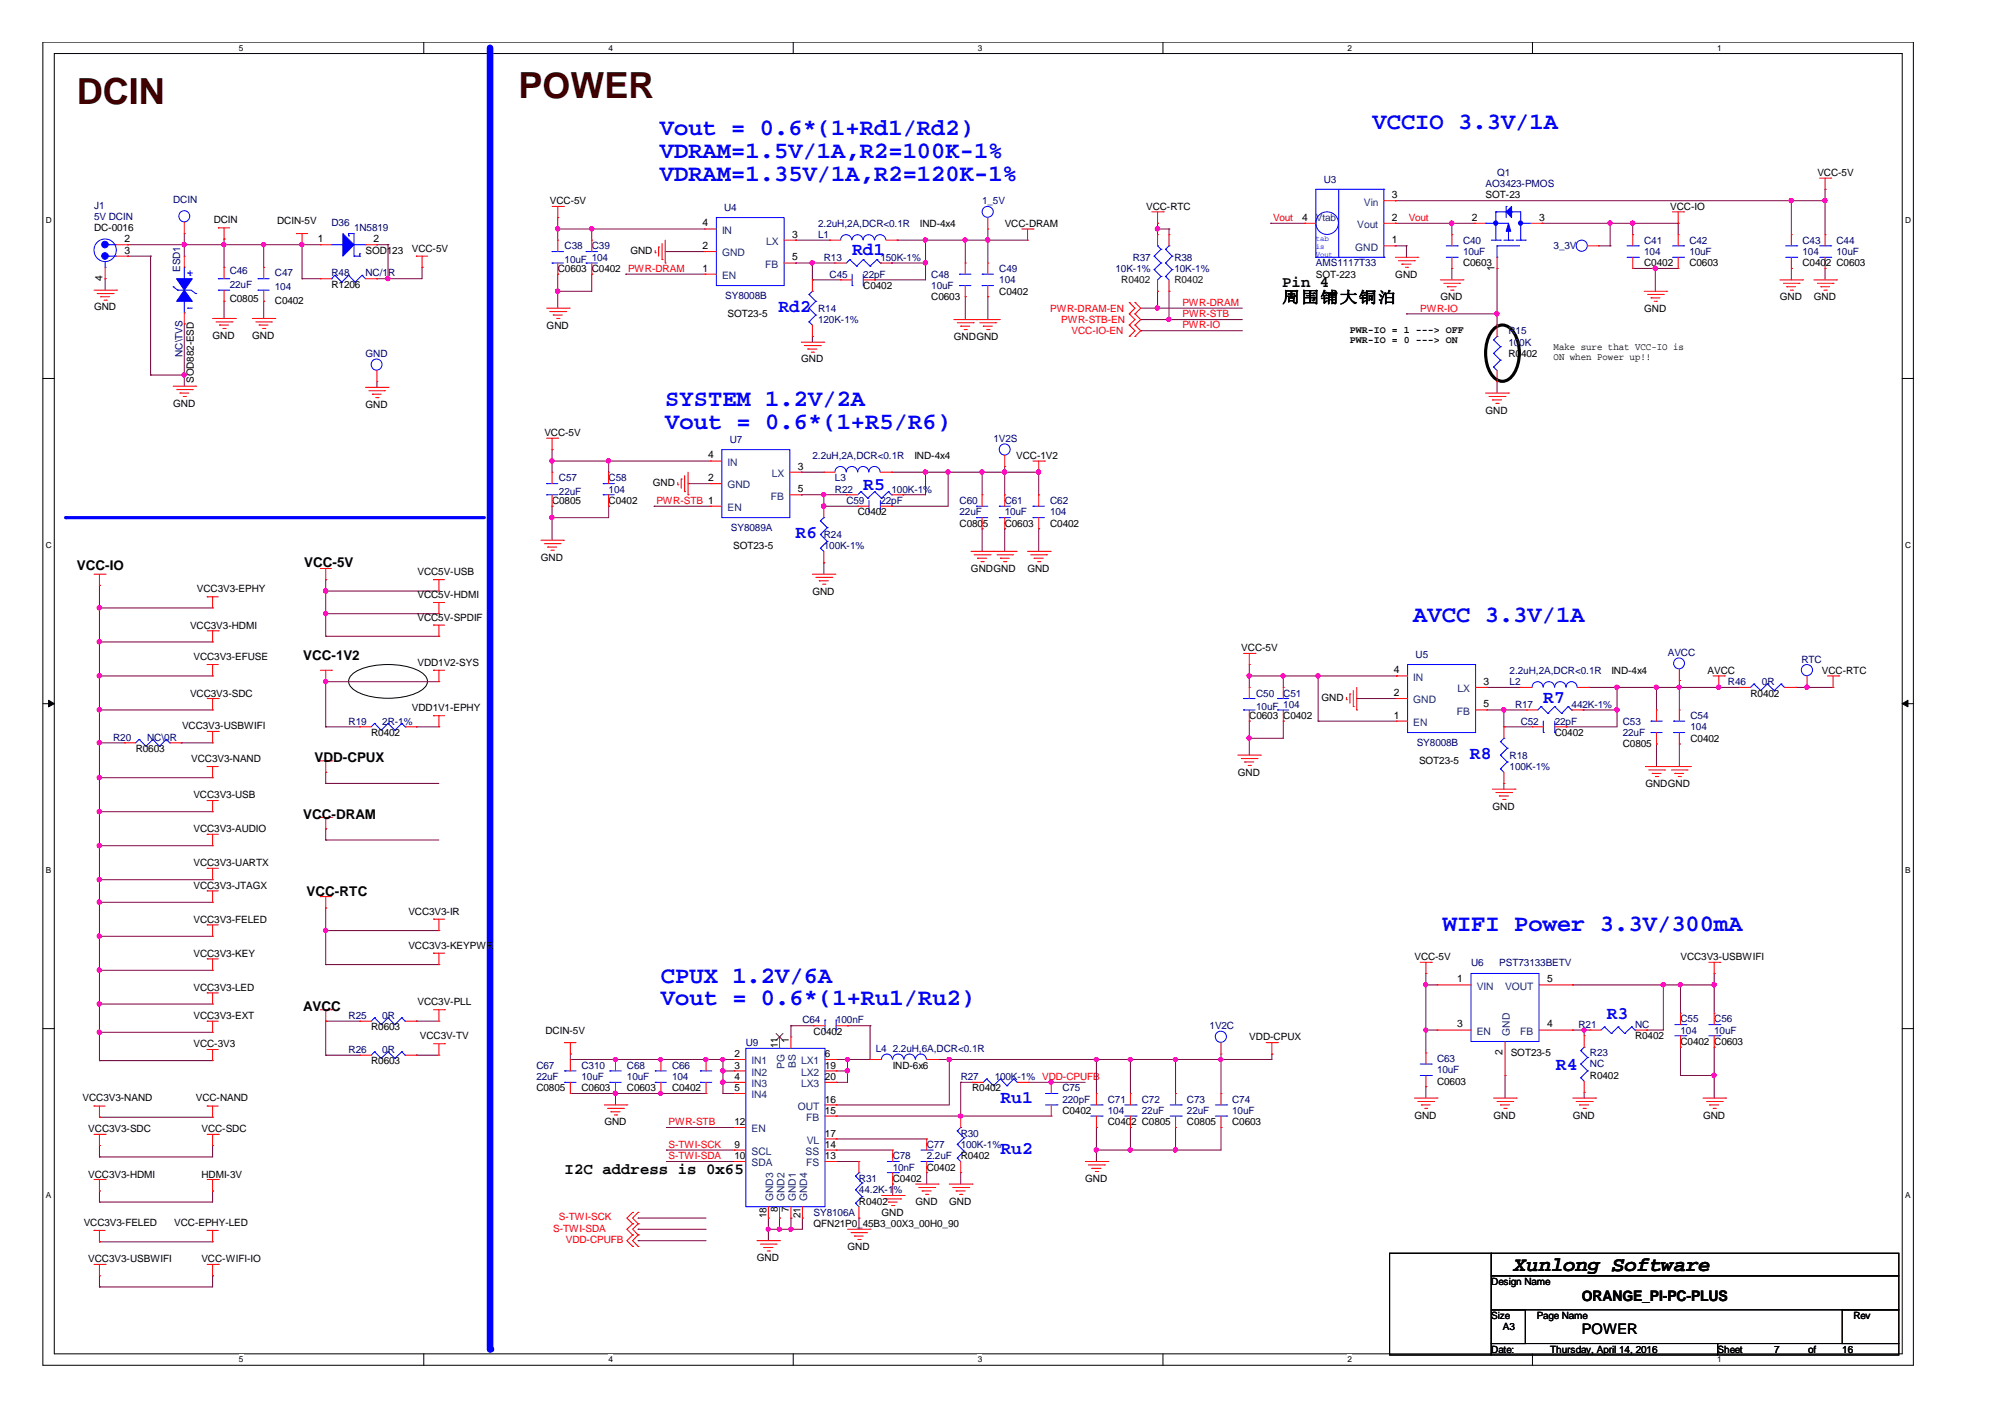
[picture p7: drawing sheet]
<svg xmlns="http://www.w3.org/2000/svg" width="297mm" height="210mm" viewBox="0 0 297 210" stroke-linecap="round" stroke-linejoin="round" font-family="sans-serif">
<defs><g id="words">
<g font-size="5.3" fill="#400000">
<text x="11.4" y="15.3">DCIN</text>
<text x="76.8" y="14.5">POWER</text>
</g>
<g font-size="3.5" fill="#00f">
<text x="97.7" y="20">Vout = 0.6*(1+Rd1/Rd2)</text>
<text x="97.7" y="23.3">VDRAM=1.5V/1A,R2=100K-1%</text>
<text x="203.3" y="19.1">VCCIO 3.3V/1A</text>
<text x="97.7" y="26.9">VDRAM=1.35V/1A,R2=120K-1%</text>
<text x="98.6" y="63.6">Vout = 0.6*(1+R5/R6)</text>
<text x="98.6" y="60.2">SYSTEM 1.2V/2A</text>
<text x="209.4" y="92.1">AVCC 3.3V/1A</text>
<text x="213.7" y="137.9">WIFI Power 3.3V/300mA</text>
<text x="97.9" y="145.6">CPUX 1.2V/6A</text>
<text x="97.9" y="148.9">Vout = 0.6*(1+Ru1/Ru2)</text>
</g>
<text font-size="3" x="224.3" y="188.2">Xunlong Software</text>
<g font-size="2.7" fill="#00f">
<text x="126.2" y="37.8">Rd1</text>
<text x="115.3" y="46.2">Rd2</text>
<text x="127.9" y="72.5">R5</text>
<text x="117.9" y="79.7">R6</text>
<text x="228.6" y="104.1">R7</text>
<text x="217.8" y="112.5">R8</text>
<text x="238" y="151">R3</text>
<text x="230.5" y="158.6">R4</text>
<text x="148.2" y="163.4">Ru1</text>
<text x="148.2" y="171">Ru2</text>
</g>
<g font-size="2.3">
<text x="189.9" y="42.5">Pin 4</text>
<text x="189.9" y="44.8">周围铺大铜泊</text>
<text x="83.7" y="174">I2C address is 0x65</text>
</g>
<g font-size="2.2">
<text x="234.4" y="197.7">POWER</text>
<text x="234.4" y="192.7">ORANGE_PI-PC-PLUS</text>
</g>
<g font-size="2">
<text x="11.4" y="84.4">VCC-IO</text>
<text x="45.1" y="84">VCC-5V</text>
<text x="44.9" y="97.8">VCC-1V2</text>
<text x="46.6" y="112.9">VDD-CPUX</text>
<text x="44.9" y="121.3">VCC-DRAM</text>
<text x="45.4" y="132.7">VCC-RTC</text>
<text x="44.9" y="149.8">AVCC</text>
</g>
<g font-size="1.5" fill="#000080">
<text x="196.1" y="27.1">U3</text>
<text x="220.1" y="27.7">AO3423-PMOS</text>
<text x="221.8" y="26">Q1</text>
<text x="13.9" y="30.9">J1</text>
<text x="13.9" y="32.6">5V DCIN</text>
<text x="25.7" y="30.1">DCIN</text>
<text x="49.1" y="33.4">D36</text>
<text x="52.5" y="34.3">1N5819</text>
<text x="107.3" y="31.3">U4</text>
<text x="121.2" y="35.3">L1</text>
<text x="121.2" y="33.6">2.2uH,2A,DCR&lt;0.1R</text>
<text x="145.5" y="30.2">1_5V</text>
<text x="26.7" y="40.3" transform="rotate(-90 26.7 40.3)">ESD1</text>
<text x="34" y="40.7">C46</text>
<text x="40.7" y="41">C47</text>
<text x="49.1" y="41">R48</text>
<text x="54.1" y="41">NC/1R</text>
<text x="83.7" y="36.9">C38</text>
<text x="83.7" y="39">10uF 104</text>
<text x="87.7" y="36.9">C39</text>
<text x="122" y="38.6">R13</text>
<text x="122.9" y="41.1">C45</text>
<text x="127.9" y="41.1">22pF</text>
<text x="130.4" y="38.6">150K-1%</text>
<text x="138" y="41.1">C48</text>
<text x="148" y="40.3">C49</text>
<text x="148" y="42">104</text>
<text x="165.3" y="40.3">10K-1%</text>
<text x="167.8" y="38.6">R37</text>
<text x="174" y="38.6">R38</text>
<text x="174" y="40.3">10K-1%</text>
<text x="194.9" y="39.5">AMS1117T33</text>
<text x="216.7" y="36.1">C40</text>
<text x="216.7" y="37.8">10uF</text>
<text x="230.2" y="36.9">3_3V</text>
<text x="243.6" y="36.1">C41</text>
<text x="243.6" y="37.8">104</text>
<text x="250.3" y="36.1">C42</text>
<text x="250.3" y="37.8">10uF</text>
<text x="267" y="36.1">C43</text>
<text x="267" y="37.8">104</text>
<text x="272.1" y="36.1">C44</text>
<text x="272.1" y="37.8">10uF</text>
<text x="34" y="42.6">22uF</text>
<text x="40.7" y="43">104</text>
<text x="107.4" y="44.3">SY8008B</text>
<text x="121.2" y="46.2">R14</text>
<text x="121.2" y="47.9">120K-1%</text>
<text x="138" y="42.8">10uF</text>
<text x="27.1" y="52.8" transform="rotate(-90 27.1 52.8)">NC\TVS</text>
<text x="54.1" y="52.9">GND</text>
<text x="223.5" y="49.5">R15</text>
<text x="223.5" y="51.2">100K</text>
<text x="108.1" y="65.6">U7</text>
<text x="147.2" y="65.5">1V2S</text>
<text x="82.8" y="71.3">C57</text>
<text x="90.2" y="71.3">C58</text>
<text x="120.4" y="68">2.2uH,2A,DCR&lt;0.1R</text>
<text x="123.7" y="71.3">L3</text>
<text x="82.8" y="73.3">22uF</text>
<text x="90.2" y="73">104</text>
<text x="123.7" y="73">R22</text>
<text x="125.4" y="74.6">C59</text>
<text x="130.4" y="74.6">22pF</text>
<text x="132.1" y="73">100K-1%</text>
<text x="142.2" y="74.6">C60</text>
<text x="142.2" y="76.3">22uF</text>
<text x="148.8" y="74.6">C61</text>
<text x="148.8" y="76.3">10uF</text>
<text x="155.6" y="74.6">C62</text>
<text x="155.6" y="76.3">104</text>
<text x="108.3" y="78.7">SY8089A</text>
<text x="122" y="79.7">R24</text>
<text x="122" y="81.4">100K-1%</text>
<text x="209.7" y="97.5">U5</text>
<text x="223.6" y="101.5">L2</text>
<text x="223.6" y="99.8">2.2uH,2A,DCR&lt;0.1R</text>
<text x="247.1" y="97.1">AVCC</text>
<text x="256" y="101.5">R46</text>
<text x="261" y="101.5">0R</text>
<text x="266.9" y="98.1">RTC</text>
<text x="51.6" y="107.4">R19</text>
<text x="56.6" y="107.4">2R-1%</text>
<text x="186.1" y="103.2">C50</text>
<text x="186.1" y="105.2">10uF 104</text>
<text x="190.1" y="103.2">C51</text>
<text x="224.5" y="104.8">R17</text>
<text x="225.3" y="107.4">C52</text>
<text x="230.3" y="107.4">22pF</text>
<text x="232.8" y="104.8">442K-1%</text>
<text x="240.4" y="107.4">C53</text>
<text x="250.4" y="106.5">C54</text>
<text x="16.8" y="109.7">R20</text>
<text x="21.8" y="109.7">NC\0R</text>
<text x="209.9" y="110.5">SY8008B</text>
<text x="223.6" y="112.4">R18</text>
<text x="240.4" y="109">22uF</text>
<text x="250.4" y="108.2">104</text>
<text x="223.6" y="114.1">100K-1%</text>
<text x="217.9" y="143.1">U6</text>
<text x="222.1" y="143.1">PST73133BETV</text>
<text x="51.6" y="156">R26</text>
<text x="51.6" y="150.9">R25</text>
<text x="56.6" y="156">0R</text>
<text x="56.6" y="150.9">0R</text>
<text x="110.5" y="155">U9</text>
<text x="118.9" y="151.6">C64</text>
<text x="123.9" y="151.6">100nF</text>
<text x="129.8" y="155.8">L4</text>
<text x="132.2" y="155.8">2.2uH,6A,DCR&lt;0.1R</text>
<text x="179.2" y="152.5">1V2C</text>
<text x="233.8" y="152.3">R21</text>
<text x="242.2" y="152.3">NC</text>
<text x="249" y="151.4">C55</text>
<text x="249" y="153.1">104</text>
<text x="254" y="151.4">C56</text>
<text x="254" y="153.1">10uF</text>
<text x="79.5" y="158.3">C67</text>
<text x="79.5" y="160">22uF</text>
<text x="86.1" y="158.3">C310</text>
<text x="86.1" y="160">10uF</text>
<text x="92.9" y="158.3">C68</text>
<text x="92.9" y="160">10uF</text>
<text x="99.6" y="158.3">C66</text>
<text x="99.6" y="160">104</text>
<text x="142.3" y="160">R27</text>
<text x="147.4" y="160">100K-1% VDD-CPUFB</text>
<text x="157.4" y="161.7">C75</text>
<text x="212.9" y="157.3">C63</text>
<text x="212.9" y="159">10uF</text>
<text x="235.5" y="156.5">R23</text>
<text x="235.5" y="158.1">NC</text>
<text x="157.4" y="163.3">220pF</text>
<text x="164.1" y="163.3">C71</text>
<text x="164.1" y="165">104</text>
<text x="169.2" y="163.3">C72</text>
<text x="169.2" y="165">22uF</text>
<text x="175.9" y="163.3">C73</text>
<text x="175.9" y="165">22uF</text>
<text x="182.5" y="163.3">C74</text>
<text x="182.5" y="165">10uF</text>
<text x="132.2" y="171.7">C78</text>
<text x="132.2" y="173.4">10nF</text>
<text x="137.3" y="170.1">C77</text>
<text x="137.3" y="171.7">2.2uF</text>
<text x="142.3" y="168.4">R30</text>
<text x="142.3" y="170.1">100K-1%</text>
<text x="127.3" y="175.1">R31</text>
<text x="127.3" y="176.8">44.2K-1%</text>
<text x="120.5" y="180.1">SY8106A</text>
</g>
<g font-size="1.5">
<text x="206.2" y="29.4">3</text>
<text x="220.1" y="29.4">SOT-23</text>
<text x="269.2" y="26">VCC-5V</text>
<text x="13.9" y="34.3">DC-0016</text>
<text x="18.5" y="35.9">2</text>
<text x="31.7" y="33.1">DCIN</text>
<text x="41.1" y="33.2">DCIN-5V</text>
<text x="47.1" y="35.9">1</text>
<text x="55.3" y="35.9">2</text>
<text x="81.4" y="30.2">VCC-5V</text>
<text x="104.1" y="33.5">4</text>
<text x="117.3" y="35.2">3</text>
<text x="136.3" y="33.6">IND-4x4</text>
<text x="148.8" y="33.6">VCC-DRAM</text>
<text x="169.8" y="31.1">VCC-RTC</text>
<text x="192.9" y="32.7">4</text>
<text x="206.2" y="32.7">2</text>
<text x="218.1" y="32.7">2</text>
<text x="228" y="32.7">3</text>
<text x="247.4" y="31.1">VCC-IO</text>
<text x="15.2" y="41.6" transform="rotate(-90 15.2 41.6)">4</text>
<text x="18.5" y="37.6">3</text>
<text x="54.1" y="37.6">SOD123</text>
<text x="61" y="37.3">VCC-5V</text>
<text x="82.6" y="40.3">C0603 C0402</text>
<text x="93.4" y="37.6">GND</text>
<text x="104.1" y="40.2">1</text>
<text x="104.1" y="36.9">2</text>
<text x="117.3" y="38.6">5</text>
<text x="194.9" y="41.1">SOT-223</text>
<text x="206.2" y="36">1</text>
<text x="206.7" y="41.1">GND</text>
<text x="216.7" y="39.5">C0603</text>
<text x="221.4" y="40.1" transform="rotate(-90 221.4 40.1)">1</text>
<text x="243.6" y="39.5">C0402</text>
<text x="250.3" y="39.5">C0603</text>
<text x="267" y="39.5">C0402 C0603</text>
<text x="13.9" y="46">GND</text>
<text x="34" y="44.7">C0805</text>
<text x="40.7" y="45">C0402</text>
<text x="49.1" y="42.6">R1206</text>
<text x="107.8" y="47">SOT23-5</text>
<text x="127.9" y="42.8">C0402</text>
<text x="138" y="44.5">C0603</text>
<text x="148" y="43.7">C0402</text>
<text x="213.4" y="44.5">GND</text>
<text x="243.6" y="46.2">GND</text>
<text x="263.7" y="44.5">GND</text>
<text x="268.7" y="44.5">GND</text>
<text x="31.5" y="50.2">GND</text>
<text x="37.4" y="50.2">GND</text>
<text x="81" y="48.7">GND</text>
<text x="118.7" y="53.7">GND</text>
<text x="141.3" y="50.3">GNDGND</text>
<text x="200" y="49.4">PWR-IO = 1 ---&gt; OFF</text>
<text x="200" y="50.9">PWR-IO = 0 ---&gt; ON</text>
<text x="223.5" y="52.9">R0402</text>
<text x="230.2" y="51.9">Make sure that VCC-IO is</text>
<text x="230.2" y="53.4">ON when Power up!!</text>
<text x="28.7" y="56.7" transform="rotate(-90 28.7 56.7)">SOD882-ESD</text>
<text x="25.7" y="60.3">GND</text>
<text x="54.1" y="60.4">GND</text>
<text x="80.6" y="64.6">VCC-5V</text>
<text x="220.1" y="61.3">GND</text>
<text x="96.7" y="72">GND</text>
<text x="104.9" y="71.3">2</text>
<text x="104.9" y="67.9">4</text>
<text x="118.2" y="69.6">3</text>
<text x="135.5" y="68">IND-4x4</text>
<text x="150.5" y="68">VCC-1V2</text>
<text x="81.8" y="74.6">C0805</text>
<text x="90.2" y="74.6">C0402</text>
<text x="118.2" y="72.9">5</text>
<text x="127.1" y="76.3">C0402</text>
<text x="80.1" y="83">GND</text>
<text x="108.6" y="81.4">SOT23-5</text>
<text x="142.2" y="78">C0805</text>
<text x="148.8" y="78">C0603</text>
<text x="155.6" y="78">C0402</text>
<text x="29.2" y="87.7">VCC3V3-EPHY</text>
<text x="61.8" y="88.6">VCC5V-HDMI</text>
<text x="61.8" y="85.2">VCC5V-USB</text>
<text x="120.4" y="88.1">GND</text>
<text x="143.8" y="84.7">GNDGND</text>
<text x="152.2" y="84.7">GND</text>
<text x="28.2" y="93.1">VCC3V3-HDMI</text>
<text x="61.8" y="91.9">VCC5V-SPDIF</text>
<text x="28.7" y="97.8">VCC3V3-EFUSE</text>
<text x="61.8" y="98.7">VDD1V2-SYS</text>
<text x="183.9" y="96.4">VCC-5V</text>
<text x="206.5" y="99.8">4</text>
<text x="219.8" y="101.4">3</text>
<text x="238.7" y="99.8">IND-4x4</text>
<text x="253" y="99.8">AVCC</text>
<text x="269.9" y="99.8">VCC-RTC</text>
<text x="28.2" y="103.2">VCC3V3-SDC</text>
<text x="61" y="105.3">VDD1V1-EPHY</text>
<text x="185.1" y="106.5">C0603 C0402</text>
<text x="195.8" y="103.8">GND</text>
<text x="206.5" y="106.4">1</text>
<text x="206.5" y="103.1">2</text>
<text x="219.8" y="104.8">5</text>
<text x="259.3" y="103.2">R0402</text>
<text x="20.1" y="111.4">R0603</text>
<text x="27" y="108">VCC3V3-USBWIFI</text>
<text x="28.3" y="112.9">VCC3V3-NAND</text>
<text x="55" y="109">R0402</text>
<text x="210.2" y="113.2">SOT23-5</text>
<text x="230.3" y="109">C0402</text>
<text x="240.4" y="110.7">C0805</text>
<text x="250.4" y="109.9">C0402</text>
<text x="28.7" y="118.3">VCC3V3-USB</text>
<text x="183.4" y="114.9">GND</text>
<text x="221.1" y="119.9">GND</text>
<text x="243.8" y="116.6">GNDGND</text>
<text x="28.7" y="123.3">VCC3V3-AUDIO</text>
<text x="28.7" y="128.3">VCC3V3-UARTX</text>
<text x="28.7" y="131.7">VCC3V3-JTAGX</text>
<text x="28.7" y="136.7">VCC3V3-FELED</text>
<text x="60.5" y="135.5">VCC3V3-IR</text>
<text x="28.7" y="141.7">VCC3V3-KEY</text>
<text x="60.5" y="140.6">VCC3V3-KEYPWR</text>
<text x="209.5" y="142.2">VCC-5V</text>
<text x="249" y="142.2">VCC3V3-USBWIFI</text>
<text x="28.7" y="146.7">VCC3V3-LED</text>
<text x="61.8" y="148.9">VCC3V-PLL</text>
<text x="215.9" y="145.5">1</text>
<text x="229.2" y="145.5">5</text>
<text x="28.7" y="150.9">VCC3V3-EXT</text>
<text x="28.7" y="155.1">VCC-3V3</text>
<text x="55" y="152.6">R0603</text>
<text x="62.2" y="153.9">VCC3V-TV</text>
<text x="80.8" y="153.1">DCIN-5V</text>
<text x="115.2" y="155.3" transform="rotate(-90 115.2 155.3)">11</text>
<text x="116.9" y="154.4" transform="rotate(-90 116.9 154.4)">1</text>
<text x="120.5" y="153.3">C0402</text>
<text x="185.1" y="154.1">VDD-CPUX</text>
<text x="215.9" y="152.2">3</text>
<text x="229.2" y="152.2">4</text>
<text x="242.2" y="153.9">R0402</text>
<text x="249" y="154.8">C0402 C0603</text>
<text x="55" y="157.7">R0603</text>
<text x="79.5" y="161.7">C0805</text>
<text x="86.1" y="161.7">C0603</text>
<text x="92.9" y="161.7">C0603</text>
<text x="99.6" y="161.7">C0402</text>
<text x="108.8" y="156.6">2</text>
<text x="108.8" y="158.3">3</text>
<text x="108.8" y="160">4</text>
<text x="108.8" y="161.7">5</text>
<text x="122.2" y="156.6">6</text>
<text x="122.2" y="158.3">19</text>
<text x="122.2" y="160">20</text>
<text x="132.2" y="158.3">IND-6x6</text>
<text x="144" y="161.7">R0402</text>
<text x="212.9" y="160.7">C0603</text>
<text x="222.6" y="156.3" transform="rotate(-90 222.6 156.3)">2</text>
<text x="223.8" y="156.5">SOT23-5</text>
<text x="235.5" y="159.8">R0402</text>
<text x="12.2" y="163.2">VCC3V3-NAND</text>
<text x="13.1" y="167.7">VCC3V3-SDC</text>
<text x="29" y="163.2">VCC-NAND</text>
<text x="29.8" y="167.7">VCC-SDC</text>
<text x="89.5" y="166.7">GND</text>
<text x="108.8" y="166.7">12</text>
<text x="122.2" y="165">15</text>
<text x="122.2" y="163.3">16</text>
<text x="157.4" y="165">C0402</text>
<text x="164.1" y="166.7">C0402 C0805</text>
<text x="175.9" y="166.7">C0805</text>
<text x="182.5" y="166.7">C0603</text>
<text x="209.5" y="165.7">GND</text>
<text x="221.3" y="165.7">GND</text>
<text x="233" y="165.7">GND</text>
<text x="252.3" y="165.7">GND</text>
<text x="108.8" y="170.1">9</text>
<text x="108.8" y="171.7">10</text>
<text x="122.2" y="171.7">13</text>
<text x="122.2" y="170.1">14</text>
<text x="122.2" y="168.4">17</text>
<text x="137.3" y="173.4">C0402</text>
<text x="142.3" y="171.7">R0402</text>
<text x="13.1" y="174.4">VCC3V3-HDMI</text>
<text x="29.8" y="174.4">HDMI-3V</text>
<text x="115.2" y="179.6" transform="rotate(-90 115.2 179.6)">8</text>
<text x="116.9" y="179.6" transform="rotate(-90 116.9 179.6)">7</text>
<text x="127.3" y="178.4">R0402</text>
<text x="132.2" y="175.1">C0402</text>
<text x="135.6" y="178.4">GND</text>
<text x="140.6" y="178.4">GND</text>
<text x="160.8" y="175.1">GND</text>
<text x="12.4" y="181.6">VCC3V3-FELED</text>
<text x="25.8" y="181.6">VCC-EPHY-LED</text>
<text x="113.5" y="180.4" transform="rotate(-90 113.5 180.4)">18</text>
<text x="118.6" y="180.4" transform="rotate(-90 118.6 180.4)">21</text>
<text x="120.5" y="181.8">QFN21P0_45B3_00X3_00H0_90</text>
<text x="125.6" y="185.1">GND</text>
<text x="130.6" y="180.1">GND</text>
<text x="13.1" y="187">VCC3V3-USBWIFI</text>
<text x="29.8" y="187">VCC-WIFI-IO</text>
<text x="112.1" y="186.8">GND</text>
<text x="220.9" y="190.3">Design Name</text>
<text x="220.9" y="195.4">Size</text>
<text x="222.6" y="197">A3</text>
<text x="227.7" y="195.4">Page Name</text>
<text x="274.6" y="195.4">Rev</text>
<text x="220.9" y="200.4">Date:</text>
<text x="229.7" y="200.4">Thursday, April 14, 2016</text>
<text x="254.5" y="200.4">Sheet</text>
<text x="262.8" y="200.4">7</text>
<text x="267.9" y="200.4">of</text>
<text x="272.9" y="200.4">16</text>
</g>
<g font-size="1.5" fill="#004080">
<text x="107" y="34.6">IN</text>
<text x="194.9" y="32.7">Vtab</text>
<text x="201.1" y="33.8">Vout</text>
<text x="202.1" y="30.5">Vin</text>
<text x="107" y="41.3">EN</text>
<text x="107" y="38">GND</text>
<text x="113.4" y="39.7">FB</text>
<text x="113.5" y="36.3">LX</text>
<text x="200.8" y="37.1">GND</text>
<text x="107.8" y="69">IN</text>
<text x="114.3" y="70.7">LX</text>
<text x="107.8" y="75.7">EN</text>
<text x="107.8" y="72.4">GND</text>
<text x="114.2" y="74">FB</text>
<text x="209.4" y="100.9">IN</text>
<text x="209.4" y="107.5">EN</text>
<text x="209.4" y="104.2">GND</text>
<text x="215.8" y="105.9">FB</text>
<text x="215.9" y="102.5">LX</text>
<text x="218.8" y="146.6">VIN</text>
<text x="223" y="146.6">VOUT</text>
<text x="218.8" y="153.3">EN</text>
<text x="223.7" y="153.4" transform="rotate(-90 223.7 153.4)">GND</text>
<text x="225.2" y="153.3">FB</text>
<text x="111.3" y="157.7">IN1</text>
<text x="111.3" y="159.4">IN2</text>
<text x="111.3" y="161.1">IN3</text>
<text x="116.2" y="158.3" transform="rotate(-90 116.2 158.3)">PG</text>
<text x="117.9" y="158.2" transform="rotate(-90 117.9 158.2)">BS</text>
<text x="118.7" y="157.7">LX1</text>
<text x="118.7" y="159.4">LX2</text>
<text x="118.7" y="161.1">LX3</text>
<text x="111.3" y="162.7">IN4</text>
<text x="111.3" y="167.7">EN</text>
<text x="118.2" y="164.4">OUT</text>
<text x="119.4" y="166">FB</text>
<text x="111.3" y="171.1">SCL</text>
<text x="111.3" y="172.8">SDA</text>
<text x="119.3" y="171.1">SS</text>
<text x="119.4" y="172.8">FS</text>
<text x="119.5" y="169.4">VL</text>
<text x="114.6" y="177.9" transform="rotate(-90 114.6 177.9)">GND3</text>
<text x="116.2" y="177.9" transform="rotate(-90 116.2 177.9)">GND2</text>
<text x="117.9" y="177.9" transform="rotate(-90 117.9 177.9)">GND1</text>
<text x="119.6" y="177.9" transform="rotate(-90 119.6 177.9)">GND4</text>
</g>
<g font-size="1.5" fill="#f00">
<text x="188.6" y="32.7">Vout</text>
<text x="208.7" y="32.7">Vout</text>
<text x="93" y="40.3">PWR-DRAM</text>
<text x="155.6" y="46.2">PWR-DRAM-EN</text>
<text x="157.2" y="47.9">PWR-STB-EN</text>
<text x="175.2" y="45.3">PWR-DRAM</text>
<text x="175.2" y="47">PWR-STB</text>
<text x="210.4" y="46.2">PWR-IO</text>
<text x="158.7" y="49.5">VCC-IO-EN</text>
<text x="175.2" y="48.7">PWR-IO</text>
<text x="97.2" y="74.6">PWR-STB 1</text>
<text x="99.1" y="166.7">PWR-STB</text>
<text x="99.1" y="170">S-TWI-SCK</text>
<text x="99.1" y="171.7">S-TWI-SDA</text>
<text x="82" y="182.5">S-TWI-SDA</text>
<text x="82.8" y="180.8">S-TWI-SCK</text>
<text x="83.8" y="184.1">VDD-CPUFB</text>
</g>
<g font-size="1.5" fill="#004000">
<text x="166.1" y="42">R0402</text>
<text x="174" y="42">R0402</text>
</g>
<g font-size="1.2">
<text x="35.4" y="7.5">5</text>
<text x="90.1" y="7.5">4</text>
<text x="144.9" y="7.5">3</text>
<text x="199.6" y="7.5">2</text>
<text x="254.4" y="7.5">1</text>
<text x="6.8" y="33.1">D</text>
<text x="282.2" y="33.1">D</text>
<text x="6.8" y="81.2">C</text>
<text x="282.2" y="81.2">C</text>
<text x="6.8" y="129.4">B</text>
<text x="282.2" y="129.4">B</text>
<text x="6.8" y="177.5">A</text>
<text x="282.2" y="177.5">A</text>
<text x="35.4" y="201.8">5</text>
<text x="90.1" y="201.8">4</text>
<text x="144.9" y="201.8">3</text>
<text x="199.6" y="201.8">2</text>
<text x="254.4" y="201.8">1</text>
</g>
<g font-size="1.1" fill="#00f">
<text x="194.9" y="35.7">tab</text>
<text x="194.9" y="36.9">is</text>
<text x="194.9" y="38">Vout</text>
</g>
</g></defs>
<path d="M6.3 6.2h277.2v196h-277.2zM8 7.9h273.8v192.6h-273.8z" fill="none" stroke="#000" stroke-width=".15"/>
<g fill="#fff">
<path d="M35.4 6.4h.6v1.4h-.6z"/>
<path d="M35.4 200.7h.6v1.4h-.6z"/>
</g>
<path d="M62.8 6.2v1.7M62.8 200.5v1.7" fill="none" stroke="#000" stroke-width=".15"/>
<g fill="#fff">
<path d="M90.1 6.4h.7v1.4h-.7z"/>
<path d="M90.1 200.7h.7v1.4h-.7z"/>
</g>
<path d="M117.5 6.2v1.7M117.5 200.5v1.7" fill="none" stroke="#000" stroke-width=".15"/>
<g fill="#fff">
<path d="M144.9 6.4h.6v1.4h-.6z"/>
<path d="M144.9 200.7h.6v1.4h-.6z"/>
</g>
<path d="M172.3 6.2v1.7M172.3 200.5v1.7" fill="none" stroke="#000" stroke-width=".15"/>
<g fill="#fff">
<path d="M199.6 6.4h.7v1.4h-.7z"/>
<path d="M199.6 200.7h.7v1.4h-.7z"/>
</g>
<path d="M227 6.2v1.7M227 200.5v1.7" fill="none" stroke="#000" stroke-width=".15"/>
<g fill="#fff">
<path d="M254.4 6.4h.6v1.4h-.6z"/>
<path d="M254.4 200.7h.6v1.4h-.6z"/>
<path d="M6.8 31.9h.8v1.4h-.8z"/>
<path d="M282.2 31.9h.9v1.4h-.9z"/>
<path d="M6.8 80.1h.8v1.4h-.8z"/>
<path d="M282.2 80.1h.9v1.4h-.9z"/>
</g>
<path d="M6.3 56.1h1.7M281.8 56.1h1.7" fill="none" stroke="#000" stroke-width=".15"/>
<g fill="#fff">
<path d="M6.8 128.2h.7v1.4h-.7z"/>
<path d="M282.2 128.2h.8v1.4h-.8z"/>
</g>
<path d="M6.3 104.2h1.7M281.8 104.2h1.7" fill="none" stroke="#000" stroke-width=".15"/>
<g fill="#000" stroke="#000" stroke-width=".15">
<path d="M7.2 103.7l.8 .5-.8 .5z" fill-rule="evenodd"/>
<path d="M281.8 104.2l.9-.5v1z" fill-rule="evenodd"/>
</g>
<g fill="#fff">
<path d="M6.8 176.4h.7v1.4h-.7z"/>
<path d="M282.2 176.4h.8v1.4h-.8z"/>
</g>
<path d="M6.3 152.4h1.7M281.8 152.4h1.7" fill="none" stroke="#000" stroke-width=".15"/>
<path d="M9.7 76.7h62.1" fill="none" stroke="#00f" stroke-width=".47"/>
<circle cx="9.7" cy="76.7" r=".23" fill="#00f"/>
<path d="M72.6 7.1v192.8" fill="none" stroke="#00f" stroke-width=".97"/>
<circle cx="72.6" cy="199.9" r=".49" fill="#00f"/>
<path d="M221.2 48.9a1.73 1.73 0 0 1 2.8 0 5.9 5.9 0 0 1 0 6.9 1.71 1.71 0 0 1-2.8 0 6 6 0 0 1 0-6.9z" fill="none" stroke="#000" stroke-width=".47"/>
<path d="M52 100.1a6.8 6.8 0 0 1 4.4-1.6 10.3 10.3 0 0 1 6.1 1.2 1.39 1.39 0 0 1 .8 1.2 1.39 1.39 0 0 1-.8 1.3 10.7 10.7 0 0 1-8 .9 4.3 4.3 0 0 1-2.8-1.7l-.1-.5 .1-.4zM205.9 185.6h15v15.1h-15zM220.9 185.6h60.4v3.4h-60.4zM220.9 189h60.4v5h-60.4zM220.9 194h5.1v5h-5.1zM220.9 199h33.6v1.7h-33.6zM254.5 199h26.8v1.7h-26.8zM272.9 194h8.4v5h-8.4z" fill="none" stroke="#000" stroke-width=".15"/>
<g fill="none" stroke="#800040" stroke-width=".15">
<path d="M18.9 36.3h.1M18.9 37.9h.1M18.9 36.3h28.6M18.9 37.9h3.4M22.3 37.9h.1M22.3 37.9v17.7M27.3 36.3h.1M27.3 34.6h.1M27.3 34.6v3.3M33.2 36.3h.1M33.2 35.4h.1M33.2 35.4v4.2"/>
<path d="M39.1 36.3h.1M39.1 36.3v3.3M44.7 36.3h.1M44.7 36.3v5M55.8 36.3h.1M55.8 36.3h1.7M57.5 36.3h.1M57.5 36.3v5M62.5 39.6h.1M62.5 39.6v1.7h-6.7M82.6 33.9h.1M82.6 32.2h.1"/>
<path d="M82.6 32.2v3.4M82.6 33.9h21.8M87.7 33.9h.1M87.7 33.9v1.7M98.6 37.3h.1M98.6 37.3h5.8M117.9 35.6h.1M117.9 39h.1M117.9 35.6h5M117.9 39h5.8M120.4 39h.1M120.4 39v2.5"/>
<path d="M132.1 39h.1M132.1 39h5M132.9 35.6h.1M132.9 35.6h19.3M137.1 35.6h.1M137.1 39h.1M137.1 35.6v5.9h-7.5M143 35.6h.1M143 35.6v3.4M146.3 35.6h.1M146.3 33.9v5.1M171.5 33.9h.1"/>
<path d="M171.5 33.1h.1M171.5 33.9h1.7M171.5 33.1v1.7M173.2 33.9h.1M173.2 33.9v.9M188.3 33.1h.1M188.3 33.1h5M206.7 36.4h.1M206.7 33.1h.1M206.7 29.7h.1M206.7 36.4h1.7M206.7 33.1h11.7"/>
<path d="M206.7 29.7h63.7M208.4 36.4h.1M208.4 36.4v1.7M215.1 33.1h.1M215.1 39.8h.1M215.1 33.1v1.7M215.1 39.8v1.7M221.8 39.8h.1M221.8 39.8v8.3M228.5 33.1h.1M228.5 33.1h20.1M236.9 36.4h1.6"/>
<path d="M238.5 33.1h.1M238.5 36.4h.1M238.5 33.1v3.3M241.9 33.1h.1M241.9 39.8h.1M241.9 39.8h6.7M241.9 33.1v1.7M245.2 39.8h.1M245.2 39.8v3.4M248.6 33.1h.1M248.6 33.1v1.7M265.4 39.8h.1"/>
<path d="M265.4 29.7h.1M265.4 29.7v5.1M265.4 39.8v1.7M270.4 28h.1M270.4 39.8h.1M270.4 29.7h.1M270.4 28v6.8M270.4 39.8v1.7M15.6 41.3h.1M15.6 41.3v1.7M22.3 55.6h.1M22.3 55.6h5"/>
<path d="M27.3 48h.1M27.3 55.6h.1M27.3 48v9.2M33.2 44.6h.1M33.2 44.6v2.6M39.1 44.6h.1M39.1 44.6v2.6M44.7 41.3h.1M44.7 41.3h2.8M55.8 57.4h.1M55.8 41.3h.1M55.8 56.5v.9"/>
<path d="M57.5 41.3h.1M82.6 43.2h.1M82.6 40.6h.1M82.6 40.6v5M87.7 40.6h.1M87.7 40.6v2.6h-5.1M92.7 40.6h.1M92.7 40.6h11.7M120.4 49.8h.1M120.4 41.5h.1M120.4 49.8v.9M120.4 41.5h4.1"/>
<path d="M129.6 41.5h.1M143 44h.1M143 44v3.3M146.3 44h.1M146.3 44v3.3M169 49h.1M169 47.3h.1M169 45.6h15.1M169 47.3h15.1M169 49h15.1M171.5 45.6h.1M171.5 43.2h.1"/>
<path d="M171.5 43.2v2.4M173.2 47.3h.1M173.2 43.2h.1M173.2 43.2v4.1M208.4 46.5h.1M208.4 46.5h13.4M221.8 46.5h.1M221.8 56.5h.1M221.8 56.5v1.7M81.8 76.7h.1M81.8 66.6h.1M81.8 68.3h.1"/>
<path d="M81.8 75h.1M81.8 66.6v3.3M81.8 75v5M81.8 68.3h23.5M90.2 75h.1M90.2 68.3h.1M90.2 68.3v1.6M90.2 75v1.7h-8.4M96.9 75h.1M96.9 75h8.4M101.9 71.6h.1M101.9 71.6h3.4"/>
<path d="M118.7 69.9h.1M118.7 73.3h.1M118.7 69.9h3.3M118.7 73.3h6.7M122 73.3h.1M122 75h.1M122 75h5.1M122 73.3v1.7M132.1 69.9h.1M132.1 75h.1M132.1 69.9h21.8M133.8 73.3h.1"/>
<path d="M137.1 69.9h.1M137.1 69.9v3.4h-3.3M140.5 69.9h.1M140.5 69.9v5.1h-8.4M145.5 69.9h.1M145.5 78.3h.1M145.5 69.9v3.4M145.5 78.3v3.4M148.8 69.9h.1M148.8 78.3h.1M148.8 69.1h.1M148.8 69.1v4.2"/>
<path d="M148.8 78.3v3.4M153.9 78.3h.1M153.9 69.9h.1M153.9 69.9v3.4M153.9 78.3v3.4M14.7 90.1h.1M14.7 95.1h.1M14.7 86.7h.1M14.7 90.1h16.8M14.7 95.1h16.8M14.7 86.7v70.4M48.3 90.9h.1"/>
<path d="M48.3 94.2h.1M48.3 87.6h.1M48.3 85.9h.1M48.3 90.9h16.7M48.3 85.9v8.3M48.3 94.2h16.7M48.3 87.6h16.7M122 83.4h.1M122 83.4v1.7M185.1 98.4h.1M185.1 98.4v3.4M14.7 100.1h.1"/>
<path d="M14.7 105.2h.1M14.7 110h.1M14.7 115.2h.1M14.7 100.1h16.8M14.7 105.2h16.8M14.7 115.2h16.8M14.7 110h3.8M26.8 110h.1M26.8 110h4.7M48.3 101h.1M48.3 107.7h.1M48.3 116h.1"/>
<path d="M48.3 114.4h.1M48.3 101v6.7M48.3 114.4v1.6M48.3 101h16.7M48.3 107.7h5M48.3 116h16.7M61.7 107.7h.1M61.7 107.7h3.3M185.1 100.1h.1M185.1 109.4h.1M185.1 106.8h.1M185.1 100.1h21.8"/>
<path d="M185.1 106.8v5.1M190.1 100.1h.1M190.1 106.8h.1M190.1 100.1v1.7M190.1 106.8v2.6h-5M195.3 100.1h.1M195.3 106.8h.1M195.3 106.8h11.6M195.3 100.1v6.7M201 103.5h.1M201 103.5h5.9M206.9 100.1h.1"/>
<path d="M220.3 105.2h.1M220.3 101.8h.1M220.3 105.2h5.8M220.3 101.8h5M222.8 105.2h.1M222.8 116h.1M222.8 107.7h.1M222.8 107.7h4.2M222.8 105.2v2.5M222.8 116v.9M232 107.7h.1M234.5 105.2h.1"/>
<path d="M234.5 105.2h5.1M235.4 101.8h.1M235.4 101.8h22.2M239.6 101.8h.1M239.6 105.2h.1M239.6 101.8v5.9h-7.6M245.4 101.8h.1M245.4 110.2h.1M245.4 101.8v3.4M245.4 110.2v3.4M248.8 110.2h.1M248.8 101.8h.1"/>
<path d="M248.8 100.8h.1M248.8 100.8v4.4M248.8 110.2v3.4M254.6 101.8h.1M266 101.8h.1M266 101.8h5.6M267.7 101.8h.1M14.7 120.2h.1M14.7 138.7h.1M14.7 125.3h.1M14.7 130.3h.1M14.7 133.7h.1"/>
<path d="M14.7 120.2h16.8M14.7 138.7h16.8M14.7 125.3h16.8M14.7 130.3h16.8M14.7 133.7h16.8M48.3 134.5h.1M48.3 122.8h.1M48.3 137.9h.1M48.3 124.4h.1M48.3 122.8v1.6M48.3 134.5v8.4M48.3 137.9h16.7"/>
<path d="M48.3 124.4h16.7M14.7 143.7h.1M14.7 148.7h.1M14.7 152.9h.1M14.7 157.1h.1M14.7 143.7h16.8M14.7 148.7h16.8M14.7 152.9h16.8M14.7 157.1h16.8M48.3 142.9h.1M48.3 151.3h.1M48.3 156.3h.1"/>
<path d="M48.3 151.3v5M48.3 142.9h16.7M48.3 151.3h5M48.3 156.3h5M61.7 151.3h.1M61.7 156.3h.1M61.7 151.3h3.3M61.7 156.3h3.3M84.5 156.1h.1M84.5 156.9h.1M84.5 156.1v.8M84.5 156.9h24.3"/>
<path d="M91.2 156.9h.1M97.9 156.9h.1M104.6 156.9h.1M107.1 158.6h.1M107.1 156.9h.1M107.1 158.6h1.7M107.1 156.9v5.1M117.2 151.9h.1M117.2 151.9v1.7M117.2 151.9h3.3M123.9 156.9h.1M123.9 158.6h.1"/>
<path d="M123.9 158.6h1.7M125.6 156.9h.1M125.6 158.6h.1M125.6 151.9h.1M125.6 156.9v3.4h-1.7M125.6 151.9h3.3M128.9 151.9h.1M128.9 151.9v5h-5M139 156.9h.1M140.6 156.9h.1M140.6 156.9v6.8h-16.7M162.4 156.9h.1"/>
<path d="M162.4 156.9v5.1M167.5 156.9h.1M167.5 156.9v5.1M174.2 156.9h.1M174.2 156.9v5.1M180.9 156.9h.1M180.9 156.1v5.9M188.4 156.1h.1M188.4 156.1v.8h-49.4M211.2 144.2h.1M211.2 145.9h.1M211.2 152.6h.1"/>
<path d="M211.2 152.6h1.7M211.2 144.2v11.8M211.2 145.9h1.7M223 159.3h.1M223 159.3v3.4M233 152.6h.1M233 145.9h.1M233 152.6h2.5M233 145.9h21M234.7 152.6h.1M234.7 152.6v.8M243.9 152.6h.1"/>
<path d="M246.4 145.9h.1M246.4 145.9v6.7h-2.5M249 155.1h.1M249 145.9h.1M249 159.3h.1M249 145.9v4.2M249 155.1v4.2M249 159.3h5M254 159.3h.1M254 145.9h.1M254 155.1h.1M254 144.2h.1"/>
<path d="M254 144.2v5.9M254 155.1v7.6M14.7 165.5h.1M14.7 169.7h.1M14.7 171.4h.1M14.7 178.1h.1M14.7 176.4h.1M14.7 169.7v1.7M14.7 176.4v1.7M14.7 165.5h16.8M31.5 169.7h.1M31.5 176.4h.1"/>
<path d="M31.5 169.7v1.7h-16.8M31.5 176.4v1.7h-16.8M84.5 162h.1M84.5 162h20.1M91.2 162h.1M91.2 162v1.7M97.9 162h.1M98.7 167h.1M98.7 170.4h.1M98.7 172.1h.1M98.7 167h10.1M98.7 170.4h10.1"/>
<path d="M98.7 172.1h10.1M107.1 160.3h.1M107.1 162h.1M107.1 160.3h1.7M107.1 162h1.7M123.9 160.3h.1M123.9 163.7h.1M123.9 165.3h.1M123.9 168.7h.1M123.9 170.4h.1M123.9 172.1h.1M123.9 170.4h8.3"/>
<path d="M123.9 172.1h3.4M123.9 165.3h31.8M123.9 168.7h13.4M132.2 175.4h.1M132.2 175.4v1.7M137.3 173.7h.1M137.3 173.7v1.7M142.3 165.3h.1M142.3 160.3h.1M142.3 173.7h.1M142.3 160.3h1.7M142.3 160.3v5"/>
<path d="M142.3 173.7v1.7M152.4 160.3h.1M152.4 160.3h8.4M155.7 160.3h.1M162.4 167h.1M162.4 170.4h.1M162.4 167v5.1M167.5 167h.1M167.5 170.4h.1M167.5 167v3.4M174.2 167h.1M174.2 170.4h.1"/>
<path d="M174.2 167v3.4M180.9 167h.1M180.9 167v3.4h-18.5M211.2 161h.1M211.2 161v1.7M234.7 161.8h.1M234.7 161.8v.9M14.7 184h.1M14.7 190.6h.1M14.7 189h.1M14.7 189v1.6M14.7 184h16.8"/>
<path d="M31.5 189h.1M31.5 189v1.6h-16.8M94.5 180.4h.1M94.5 182.1h.1M94.5 183.8h.1M94.5 182.1h10.1M94.5 180.4h10.1M94.5 183.8h10.1M113.8 180.4h.1M113.8 182.1h.1M113.8 180.4v3.4M115.5 182.1h.1"/>
<path d="M115.5 180.4h.1M115.5 180.4v1.7M117.2 182.1h.1M117.2 180.4h.1M117.2 180.4v1.7M118.9 180.4h.1M118.9 180.4v1.7h-5.1M127.3 180.4h.1M127.3 180.4v1.7"/>
</g>
<g fill="#f0f" stroke="#f0f" stroke-width=".15">
<circle cx="14.7" cy="100.1" r=".32"/>
<circle cx="14.7" cy="95.1" r=".32"/>
<circle cx="14.7" cy="90" r=".32"/>
<circle cx="48.2" cy="90.9" r=".32"/>
<circle cx="48.2" cy="87.5" r=".32"/>
<circle cx="14.7" cy="105.1" r=".32"/>
<circle cx="14.7" cy="110" r=".32"/>
<circle cx="14.7" cy="115.2" r=".32"/>
<circle cx="48.2" cy="137.8" r=".32"/>
<circle cx="14.7" cy="143.7" r=".32"/>
<circle cx="14.7" cy="148.7" r=".32"/>
<circle cx="14.7" cy="120.2" r=".32"/>
<circle cx="14.7" cy="133.6" r=".32"/>
<circle cx="14.7" cy="130.3" r=".32"/>
<circle cx="14.7" cy="125.3" r=".32"/>
<circle cx="14.7" cy="138.7" r=".32"/>
<circle cx="270.4" cy="29.7" r=".32"/>
<circle cx="82.6" cy="43.1" r=".32"/>
<circle cx="87.6" cy="33.9" r=".32"/>
<circle cx="146.3" cy="35.5" r=".32"/>
<circle cx="143" cy="35.5" r=".32"/>
<circle cx="120.3" cy="38.9" r=".32"/>
<circle cx="137.1" cy="38.9" r=".32"/>
<circle cx="137.1" cy="35.5" r=".32"/>
<circle cx="81.8" cy="76.7" r=".32"/>
<circle cx="148.8" cy="69.9" r=".32"/>
<circle cx="145.5" cy="69.9" r=".32"/>
<circle cx="122" cy="75" r=".32"/>
<circle cx="122" cy="73.3" r=".32"/>
<circle cx="137.1" cy="69.9" r=".32"/>
<circle cx="140.4" cy="69.9" r=".32"/>
<circle cx="90.1" cy="68.3" r=".32"/>
<circle cx="48.2" cy="101" r=".32"/>
<circle cx="215.1" cy="33" r=".32"/>
<circle cx="241.9" cy="33" r=".32"/>
<circle cx="221.8" cy="46.5" r=".32"/>
<circle cx="81.8" cy="68.3" r=".32"/>
<circle cx="153.9" cy="69.9" r=".32"/>
<circle cx="33.2" cy="36.2" r=".32"/>
<circle cx="27.3" cy="55.5" r=".32"/>
<circle cx="27.3" cy="36.2" r=".32"/>
<circle cx="82.6" cy="33.9" r=".32"/>
<circle cx="265.4" cy="29.7" r=".32"/>
<circle cx="245.2" cy="39.7" r=".32"/>
<circle cx="245.4" cy="101.8" r=".32"/>
<circle cx="254.6" cy="101.8" r=".32"/>
<circle cx="248.7" cy="101.8" r=".31"/>
<circle cx="222.8" cy="105.1" r=".32"/>
<circle cx="239.5" cy="101.8" r=".32"/>
<circle cx="190.1" cy="100.1" r=".31"/>
<circle cx="185.1" cy="100.1" r=".32"/>
<circle cx="239.5" cy="105.1" r=".32"/>
<circle cx="185.1" cy="109.3" r=".32"/>
<circle cx="171.5" cy="45.6" r=".32"/>
<circle cx="173.2" cy="47.3" r=".32"/>
<circle cx="238.5" cy="33" r=".32"/>
<circle cx="171.5" cy="33.9" r=".32"/>
<circle cx="14.7" cy="152.9" r=".32"/>
<circle cx="267.7" cy="101.8" r=".32"/>
<circle cx="57.5" cy="41.3" r=".32"/>
<circle cx="39" cy="36.2" r=".32"/>
<circle cx="44.7" cy="36.2" r=".32"/>
<circle cx="107.1" cy="156.9" r=".31"/>
<circle cx="107.1" cy="160.3" r=".32"/>
<circle cx="107.1" cy="158.6" r=".32"/>
<circle cx="104.6" cy="156.9" r=".31"/>
<circle cx="97.9" cy="156.9" r=".3"/>
<circle cx="91.2" cy="156.9" r=".31"/>
<circle cx="97.9" cy="162" r=".31"/>
<circle cx="91.2" cy="162" r=".32"/>
<circle cx="180.9" cy="156.9" r=".31"/>
<circle cx="125.5" cy="156.9" r=".31"/>
<circle cx="125.5" cy="158.6" r=".32"/>
<circle cx="162.4" cy="156.9" r=".31"/>
<circle cx="140.6" cy="156.9" r=".31"/>
<circle cx="142.3" cy="165.3" r=".31"/>
<circle cx="155.7" cy="160.3" r=".32"/>
<circle cx="167.5" cy="156.9" r=".31"/>
<circle cx="174.1" cy="156.9" r=".31"/>
<circle cx="167.4" cy="170.3" r=".32"/>
<circle cx="162.4" cy="170.3" r=".32"/>
<circle cx="174.1" cy="170.3" r=".32"/>
<circle cx="117.2" cy="182.1" r=".31"/>
<circle cx="113.8" cy="182.1" r=".31"/>
<circle cx="115.5" cy="182.1" r=".31"/>
<circle cx="195.3" cy="100.1" r=".32"/>
<circle cx="234.7" cy="152.6" r=".31"/>
<circle cx="246.4" cy="145.9" r=".32"/>
<circle cx="211.2" cy="152.6" r=".3"/>
<circle cx="253.9" cy="145.9" r=".32"/>
<circle cx="248.9" cy="145.9" r=".31"/>
<circle cx="253.9" cy="159.3" r=".32"/>
<circle cx="211.2" cy="145.9" r=".31"/>
</g>
<g fill="none" stroke="#f00" stroke-width=".15">
<path d="M15.6 39.6v1.7M17.3 37.9h1.6M17.3 36.3h1.6M18.9 37.9h.1M18.9 36.3h.1M27.3 34.6h.1M27.3 37.9h.1M27.3 32.9v1.7M27.3 37.9v1.7M32.3 33.8h.1M32.3 33.8h1.7M33.2 35.4h.1"/>
<path d="M33.2 39.6h.1M33.2 33.8v1.6M33.2 39.6v1.7M39.1 39.6h.1M39.1 39.6v1.7M43.9 34.6h.1M43.9 34.6h1.7M44.7 36.3h.1M44.7 34.6v1.7M47.5 36.3h.1M47.5 36.3h1.6M54.1 36.3h1.7"/>
<path d="M55.8 36.3h.1M61.7 37.9h.1M61.7 37.9h1.7M62.5 39.6h.1M62.5 37.9v1.7M81.8 30.6h1.7M82.6 32.2h.1M82.6 35.6h.1M82.6 30.6v1.6M82.6 35.6v1.7M82.6 39v1.6M83.5 30.6h.1"/>
<path d="M87.7 35.6h.1M87.7 35.6v1.7M87.7 39v1.6M97.1 37.4h.1M97.1 37.1v.3M97.6 36.6h.1M97.6 36.6v1.3M98.1 38.5h.1M98.1 36.1v2.4M98.6 39h.1M98.6 35.6v3.4M104.4 37.3h.1"/>
<path d="M104.4 33.9h.1M104.4 33.9h1.7M104.4 37.3h1.7M116.2 35.6h1.7M116.2 39h1.7M117.9 35.6h.1M117.9 39h.1M122.9 35.6h.1M122.9 35.6h1.6M123.7 39h.1M123.7 39h1.7M130.4 39h1.7"/>
<path d="M131.3 35.6h1.6M132.1 39h.1M132.9 35.6h.1M143 39h.1M143 39v1.6M146.3 33.9h.1M146.3 39h.1M146.3 32.2v1.7M146.3 39v1.6M151.4 33.9h1.6M152.2 35.6h.1M152.2 33.9v1.7"/>
<path d="M153 33.9h.1M170.6 31.4h1.7M171.5 33.1h.1M171.5 34.8h.1M171.5 31.4v1.7M171.5 34.8v1.6M172.3 31.4h.1M173.2 34.8h.1M173.2 34.8v1.6M193.3 33.1h.1M193.3 33.1h1.6M205 36.4h1.7"/>
<path d="M205 33.1h1.7M205 29.7h1.7M206.7 36.4h.1M206.7 33.1h.1M206.7 29.7h.1M206.7 38.1h3.4M207.2 38.6h2.3M207.7 39.1h.1M207.7 39.1h1.3M208.2 39.6h.3M208.5 39.6h.1M209.5 38.6h.1"/>
<path d="M210.1 38.1h.1M215.1 39.8h.1M215.1 34.8h.1M215.1 34.8v1.6M215.1 38.1v1.7M218.4 33.1h.1M218.4 33.1h1.7M221.8 39.8h.1M221.8 38.1v1.7M226.8 33.1h1.7M228.5 33.1h.1M235.2 36.4h1.7"/>
<path d="M236.9 36.4h.1M241.9 39.8h.1M241.9 34.8h.1M241.9 34.8v1.6M241.9 38.1v1.7M247.8 31.4h1.6M248.6 33.1h.1M248.6 39.8h.1M248.6 34.8h.1M248.6 31.4v1.7M248.6 34.8v1.6M248.6 38.1v1.7"/>
<path d="M249.4 31.4h.1M265.4 39.8h.1M265.4 34.8h.1M265.4 34.8v1.6M265.4 38.1v1.7M269.6 26.4h1.6M270.4 28h.1M270.4 39.8h.1M270.4 34.8h.1M270.4 26.4v1.6M270.4 34.8v1.6M270.4 38.1v1.7"/>
<path d="M271.2 26.4h.1M13.9 43h3.4M14.4 43.5h2.4M14.9 44h.1M14.9 44h1.4M15.4 44.5h.3M15.6 41.3h.1M15.7 44.5h.1M16.8 43.5h.1M17.3 43h.1M25.7 57.2h3.3M26.2 57.7h2.3"/>
<path d="M26.7 58.2h.1M26.7 58.2h1.3M27.1 58.7h.4M27.3 48h.1M27.3 46.3v1.7M27.5 58.7h.1M28.5 57.7h.1M29 57.2h.1M31.5 47.2h3.4M32 47.7h2.4M32.5 48.1h.1M32.5 48.1h1.4"/>
<path d="M33 48.7h.4M33.2 44.6h.1M33.2 43v1.6M33.4 48.7h.1M34.4 47.7h.1M34.9 47.2h.1M37.4 47.2h3.3M37.9 47.7h2.3M38.4 48.1h.1M38.4 48.1h1.3M38.9 48.7h.3M39.1 44.6h.1"/>
<path d="M39.1 43v1.6M39.2 48.7h.1M40.2 47.7h.1M40.7 47.2h.1M47.5 41.3h.1M47.5 41.3h1.6M54.1 57.4h3.4M54.1 41.3h1.7M54.7 57.9h2.3M55.2 58.4h.1M55.2 58.4h1.3M55.7 58.9h.3"/>
<path d="M55.8 41.3h.1M55.8 56.5h.1M55.8 54.9v1.6M56 58.9h.1M57 57.9h.1M57.5 57.4h.1M81 45.6h3.3M81.4 46.2h2.4M82 46.7h.1M82 46.7h1.3M82.5 47.2h.3M82.6 40.6h.1"/>
<path d="M82.8 47.2h.1M83.8 46.2h.1M84.3 45.6h.1M87.7 40.6h.1M104.4 40.6h.1M104.4 40.6h1.7M118.7 50.7h3.3M119.2 51.2h2.3M119.7 51.7h.1M119.7 51.7h1.3M120.2 52.2h.3M120.4 49.8h.1"/>
<path d="M120.4 41.5h.1M120.4 41.5v1.7M120.4 48.1v1.7M120.5 52.2h.1M121.5 51.2h.1M122 50.7h.1M124.5 41.5h.1M124.5 41.5h1.7M127.9 41.5h1.7M129.6 41.5h.1M141.3 47.3h6.7M141.8 47.8h2.4"/>
<path d="M142.3 48.3h.1M142.3 48.3h1.4M142.8 48.8h.4M143 44h.1M143 42.3v1.7M143.2 48.8h.1M144.2 47.8h.1M144.7 47.3h.1M145.2 47.8h2.3M145.7 48.3h.1M145.7 48.3h1.3M146.2 48.8h.3"/>
<path d="M146.3 44h.1M146.3 42.3v1.7M146.5 48.8h.1M147.5 47.8h.1M148 47.3h.1M167.3 46.5h.1M167.3 44.8h.1M167.3 48.1h.1M167.3 49.8h.1M167.3 44.8l.8 .8-.8 .9M167.3 46.5l.8 .8-.8 .8M167.3 48.1l.8 .9-.8 .8"/>
<path d="M168.1 44.8h.1M168.1 46.5h.1M168.1 48.1h.1M168.1 49.8h.1M168.1 44.8l.9 .8-.9 .9M168.1 46.5l.9 .8-.9 .8M168.1 48.1l.9 .9-.9 .8M171.5 43.2h.1M171.5 41.5v1.7M173.2 43.2h.1M173.2 41.5v1.7M213.4 41.5h3.3"/>
<path d="M213.9 42h2.3M214.4 42.5h.1M214.4 42.5h1.3M214.9 43h.4M215.3 43h.1M216.2 42h.1M216.7 41.5h.1M220.1 58.2h3.4M220.6 58.7h2.4M221.1 59.2h.1M221.1 59.2h1.4M221.6 59.7h.4"/>
<path d="M221.8 56.5h.1M221.8 48.1h.1M221.8 48.1v1.7M221.8 54.9v1.6M222 59.7h.1M223 58.7h.1M223.5 58.2h.1M243.6 43.2h3.3M244.1 43.6h2.3M244.6 44.1h.1M244.6 44.1h1.3M245.1 44.6h.3"/>
<path d="M245.4 44.6h.1M246.4 43.6h.1M246.9 43.2h.1M263.7 41.5h3.3M264.2 42h2.3M264.7 42.5h.1M264.7 42.5h1.3M265.2 43h.4M265.6 43h.1M266.5 42h.1M267 41.5h.1M268.7 41.5h3.4"/>
<path d="M269.2 42h2.4M269.7 42.5h.1M269.7 42.5h1.4M270.2 43h.4M270.6 43h.1M271.6 42h.1M272.1 41.5h.1M81 64.9h1.6M81.8 66.6h.1M81.8 69.9h.1M81.8 75h.1M81.8 64.9v1.7"/>
<path d="M81.8 69.9v1.7M81.8 73.3v1.7M82.6 64.9h.1M90.2 69.9h.1M90.2 75h.1M90.2 69.9v1.7M90.2 73.3v1.7M100.4 71.8h.1M100.4 71.5v.3M100.9 71h.1M100.9 71v1.3M101.4 72.8h.1"/>
<path d="M101.4 70.5v2.3M101.9 73.3h.1M101.9 69.9v3.4M105.3 75h.1M105.3 71.6h.1M105.3 68.3h.1M105.3 68.3h1.6M105.3 75h1.6M105.3 71.6h1.6M117 73.3h1.7M117 69.9h1.7M118.7 69.9h.1"/>
<path d="M118.7 73.3h.1M122 75h.1M122 69.9h.1M122 75v1.7M122 69.9h1.7M125.4 73.3h.1M125.4 73.3h1.7M127.1 75h.1M127.1 75h1.6M130.4 75h1.7M130.4 69.9h1.7M132.1 75h.1"/>
<path d="M132.1 69.9h.1M132.1 73.3h1.7M133.8 73.3h.1M145.5 73.3h.1M145.5 78.3h.1M145.5 73.3v1.7M145.5 76.7v1.6M148.8 69.1h.1M148.8 73.3h.1M148.8 78.3h.1M148.8 67.5v1.6M148.8 73.3v1.7"/>
<path d="M148.8 76.7v1.6M153 68.3h1.7M153.9 69.9h.1M153.9 73.3h.1M153.9 78.3h.1M153.9 68.3v1.6M153.9 73.3v1.7M153.9 76.7v1.6M154.7 68.3h.1M13.9 85.1h1.7M14.7 86.7h.1M14.7 85.1v1.6"/>
<path d="M15.6 85.1h.1M30.7 88.4h.1M30.7 98.4h.1M30.7 88.4h1.6M30.7 93.4h1.6M30.7 98.4h1.6M31.5 90.1h.1M31.5 95.1h.1M31.5 88.4v1.7M31.5 93.4v1.7M31.5 98.4v1.7M32.3 93.4h.1"/>
<path d="M47.5 84.2h.1M47.5 84.2h1.6M47.5 99.3h1.6M48.3 85.9h.1M48.3 84.2v1.7M48.3 99.3v1.7M49.1 99.3h.1M64.2 89.3h.1M64.2 92.6h.1M64.2 85.9h.1M64.2 99.3h.1M64.2 89.3h1.7"/>
<path d="M64.2 92.6h1.7M64.2 85.9h1.7M64.2 99.3h1.7M65 90.9h.1M65 94.2h.1M65 87.6h.1M65 85.9v1.7M65 89.3v1.6M65 92.6v1.6M65 99.3v1.7M80.1 80h3.4M80.6 80.5h2.4"/>
<path d="M81.2 81h.1M81.2 81h1.3M81.6 81.5h.4M82 81.5h.1M83 80.5h.1M83.5 80h.1M120.4 85.1h3.3M120.9 85.5h2.3M121.4 86h.1M121.4 86h1.3M121.9 86.5h.3M122 83.4h.1"/>
<path d="M122 81.7v1.7M122.2 86.5h.1M123.2 85.5h.1M123.7 85.1h.1M143.8 81.7h6.7M144.3 82.2h2.4M144.8 82.7h.1M144.8 82.7h1.4M145.3 83.2h.4M145.7 83.2h.1M146.7 82.2h.1M147.2 81.7h.1"/>
<path d="M147.7 82.2h2.3M148.2 82.7h.1M148.2 82.7h1.3M148.7 83.2h.3M149 83.2h.1M150 82.2h.1M150.5 81.7h.1M152.2 81.7h3.4M152.7 82.2h2.4M153.2 82.7h.1M153.2 82.7h1.4M153.7 83.2h.4"/>
<path d="M154.1 83.2h.1M155.1 82.2h.1M155.6 81.7h.1M184.2 96.8h1.7M185.1 98.4h.1M185.1 96.8v1.6M185.9 96.8h.1M248.8 99.1v1.7M18.5 110h.1M18.5 110h1.6M25.1 110h1.7M26.8 110h.1"/>
<path d="M30.7 113.6h.1M30.7 118.6h.1M30.7 103.5h1.6M30.7 113.6h1.6M30.7 118.6h1.6M30.7 108.3h1.6M31.5 100.1h.1M31.5 105.2h.1M31.5 115.2h.1M31.5 110h.1M31.5 103.5v1.7M31.5 108.3v1.7"/>
<path d="M31.5 113.6v1.6M31.5 118.6v1.6M32.3 103.5h.1M32.3 108.3h.1M47.5 112.7h1.6M48.3 101h.1M48.3 114.4h.1M48.3 112.7v1.7M49.1 112.7h.1M53.3 107.7h.1M53.3 107.7h1.7M60 107.7h1.7"/>
<path d="M61.7 107.7h.1M64.2 106h.1M64.2 106h1.7M65 101h.1M65 107.7h.1M65 106v1.7M183.4 111.9h3.3M183.9 112.4h2.3M184.4 112.9h.1M184.4 112.9h1.4M184.9 113.4h.4M185.1 101.8h.1"/>
<path d="M185.1 106.8h.1M185.1 101.8v1.7M185.1 105.2v1.6M185.3 113.4h.1M186.2 112.4h.1M186.7 111.9h.1M190.1 101.8h.1M190.1 106.8h.1M190.1 101.8v1.7M190.1 105.2v1.6M199.5 103.6h.1M199.5 103.3v.3"/>
<path d="M200 102.8h.1M200 102.8v1.4M200.5 104.7h.1M200.5 102.3v2.4M201 105.2h.1M201 101.8v3.4M206.9 106.8h.1M206.9 103.5h.1M206.9 100.1h.1M206.9 103.5h1.6M206.9 100.1h1.6M206.9 106.8h1.6"/>
<path d="M218.6 101.8h1.7M218.6 105.2h1.7M220.3 101.8h.1M220.3 105.2h.1M221.1 116.9h3.4M221.6 117.4h2.3M222.1 117.9h.1M222.1 117.9h1.4M222.6 118.4h.4M222.8 116h.1M222.8 107.7h.1M222.8 107.7v1.7"/>
<path d="M222.8 114.4v1.6M223 118.4h.1M223.9 117.4h.1M224.5 116.9h.1M225.3 101.8h.1M225.3 101.8h1.7M226.1 105.2h.1M226.1 105.2h1.7M227 107.7h.1M227 107.7h1.6M230.3 107.7h1.7M232 107.7h.1"/>
<path d="M232.8 105.2h1.7M233.7 101.8h1.7M234.5 105.2h.1M235.4 101.8h.1M243.8 113.6h6.6M244.3 114.1h2.3M244.8 114.6h.1M244.8 114.6h1.3M245.2 115h.4M245.4 105.2h.1M245.4 110.2h.1M245.4 105.2v1.6"/>
<path d="M245.4 108.5v1.7M245.6 115h.1M246.6 114.1h.1M247.1 113.6h.1M247.6 114.1h2.3M248.1 114.6h.1M248.1 114.6h1.3M248.6 115h.4M248.8 100.8h.1M248.8 105.2h.1M248.8 110.2h.1M248.8 105.2v1.6"/>
<path d="M248.8 108.5v1.7M249 115h.1M249.9 114.1h.1M250.4 113.6h.1M253.8 100.1h1.7M254.6 101.8h.1M254.6 100.1v1.7M255.5 100.1h.1M257.6 101.8h.1M257.6 101.8h1.7M264.4 101.8h1.6M266 101.8h.1"/>
<path d="M267.7 101.8h.1M267.7 100.1v1.7M270.7 100.1h1.7M271.6 101.8h.1M271.6 100.1v1.7M272.4 100.1h.1M30.7 137h.1M30.7 123.6h.1M30.7 128.6h.1M30.7 132h.1M30.7 137h1.6M30.7 123.6h1.6"/>
<path d="M30.7 128.6h1.6M30.7 132h1.6M31.5 120.2h.1M31.5 138.7h.1M31.5 125.3h.1M31.5 130.3h.1M31.5 133.7h.1M31.5 123.6v1.7M31.5 128.6v1.7M31.5 132v1.7M31.5 137v1.7M47.5 132.8h.1"/>
<path d="M47.5 121.1h1.6M47.5 132.8h1.6M48.3 122.8h.1M48.3 134.5h.1M48.3 121.1v1.7M48.3 132.8v1.7M49.1 121.1h.1M64.2 136.2h.1M64.2 136.2h1.7M65 137.9h.1M65 136.2v1.7M30.7 142h.1"/>
<path d="M30.7 147.1h.1M30.7 151.3h.1M30.7 155.5h.1M30.7 142h1.6M30.7 147.1h1.6M30.7 151.3h1.6M30.7 155.5h1.6M31.5 143.7h.1M31.5 148.7h.1M31.5 152.9h.1M31.5 157.1h.1M31.5 142v1.7"/>
<path d="M31.5 147.1v1.6M31.5 151.3v1.6M31.5 155.5v1.6M47.5 149.6h1.6M48.3 151.3h.1M48.3 149.6v1.7M49.1 149.6h.1M53.3 156.3h.1M53.3 151.3h.1M53.3 151.3h1.7M53.3 156.3h1.7M60 151.3h1.7"/>
<path d="M60 156.3h1.7M61.7 156.3h.1M61.7 151.3h.1M64.2 141.2h.1M64.2 149.6h1.7M64.2 141.2h1.7M64.2 154.6h1.7M65 142.9h.1M65 151.3h.1M65 156.3h.1M65 141.2v1.7M65 149.6v1.7"/>
<path d="M65 154.6v1.7M65.9 149.6h.1M65.9 154.6h.1M83.7 154.4h.1M83.7 154.4h1.6M84.5 156.1h.1M84.5 156.9h.1M84.5 154.4v1.7M84.5 156.9v1.7M91.2 156.9h.1M91.2 156.9v1.7M97.9 156.9h.1"/>
<path d="M97.9 156.9v1.7M104.6 156.9h.1M104.6 156.9v1.7M108.8 156.9h.1M108.8 158.6h.1M108.8 156.9h1.7M108.8 158.6h1.7M115.5 153.6h.1M115.5 153.6v1.7M117.2 153.6h.1M117.2 153.6v1.7M120.5 151.9h.1"/>
<path d="M120.5 151.9h1.7M122.2 156.9h1.7M122.2 158.6h1.7M123.9 156.9h.1M123.9 158.6h.1M123.9 151.9h1.7M125.6 151.9h.1M128.9 156.9h.1M128.9 156.9h1.7M137.3 156.9h1.7M139 156.9h.1M180.9 156.1h.1"/>
<path d="M180.9 154.4v1.7M187.6 154.4h1.7M188.4 156.1h.1M188.4 154.4v1.7M189.3 154.4h.1M210.4 142.6h1.6M211.2 144.2h.1M211.2 156h.1M211.2 142.6v1.6M211.2 156v1.6M211.2 159.3v1.7M212 142.6h.1"/>
<path d="M212.9 145.9h.1M212.9 152.6h.1M212.9 145.9h5M212.9 152.6h5M223 159.3h.1M223 154.3v5M228 145.9h5M228 152.6h5M233 145.9h.1M233 152.6h.1M234.7 153.4h.1M234.7 153.4v1.7"/>
<path d="M235.5 152.6h.1M235.5 152.6h1.7M242.2 152.6h1.7M243.9 152.6h.1M249 155.1h.1M249 150.1h.1M249 150.1v1.7M249 153.4v1.7M253.2 142.6h1.6M254 144.2h.1M254 155.1h.1M254 150.1h.1"/>
<path d="M254 142.6v1.6M254 150.1v1.7M254 153.4v1.7M254.8 142.6h.1M13.9 163.8h.1M13.9 163.8h1.7M13.9 168h1.7M13.9 174.7h1.7M14.7 165.5h.1M14.7 169.7h.1M14.7 176.4h.1M14.7 163.8v1.7"/>
<path d="M14.7 168v1.7M14.7 174.7v1.7M15.6 168h.1M15.6 174.7h.1M30.7 163.8h.1M30.7 163.8h1.6M30.7 168h1.6M30.7 174.7h1.6M31.5 165.5h.1M31.5 169.7h.1M31.5 176.4h.1M31.5 163.8v1.7"/>
<path d="M31.5 168v1.7M31.5 174.7v1.7M32.3 168h.1M32.3 174.7h.1M84.5 162h.1M84.5 160.3v1.7M89.5 163.7h3.4M90 164.2h2.4M90.5 164.7h.1M90.5 164.7h1.4M91 165.2h.4M91.2 162h.1"/>
<path d="M91.2 160.3v1.7M91.4 165.2h.1M92.4 164.2h.1M92.9 163.7h.1M93.7 179.6h.1M93.7 179.6l-.8 .8 .8 .9M94.5 179.6h.1M94.5 179.6l-.8 .8 .8 .9M97.9 162h.1M97.9 160.3v1.7M104.6 162h.1M104.6 160.3v1.7"/>
<path d="M108.8 160.3h.1M108.8 162h.1M108.8 170.4h.1M108.8 172.1h.1M108.8 167h.1M108.8 172.1h1.7M108.8 160.3h1.7M108.8 162h1.7M108.8 170.4h1.7M108.8 167h1.7M113.8 178.7v1.7M115.5 178.7v1.7"/>
<path d="M117.2 178.7v1.7M118.9 178.7v1.7M122.2 163.7h1.7M122.2 172.1h1.7M122.2 160.3h1.7M122.2 170.4h1.7M122.2 165.3h1.7M122.2 168.7h1.7M123.9 160.3h.1M123.9 172.1h.1M123.9 170.4h.1M123.9 165.3h.1"/>
<path d="M123.9 163.7h.1M123.9 168.7h.1M127.3 172.1h.1M127.3 172.1v1.6M127.3 178.7v1.7M130.6 177.1h3.3M131.1 177.6h2.3M131.6 178.1h.1M131.6 178.1h1.3M132.1 178.6h.3M132.2 175.4h.1M132.2 170.4h.1"/>
<path d="M132.2 170.4v1.7M132.2 173.7v1.7M132.4 178.6h.1M133.4 177.6h.1M133.9 177.1h.1M135.6 175.4h3.4M136.1 175.9h2.4M136.6 176.4h.1M136.6 176.4h1.4M137.1 176.9h.4M137.3 173.7h.1M137.3 168.7h.1"/>
<path d="M137.3 168.7v1.7M137.3 172.1v1.6M137.5 176.9h.1M138.5 175.9h.1M139 175.4h.1M140.6 175.4h3.4M141.1 175.9h2.4M141.6 176.4h.1M141.6 176.4h1.4M142.2 176.9h.3M142.3 173.7h.1M142.3 165.3h.1"/>
<path d="M142.3 165.3v1.7M142.3 172.1v1.6M142.5 176.9h.1M143.5 175.9h.1M144 175.4h.1M144 160.3h.1M144 160.3h1.7M150.7 160.3h1.7M152.4 160.3h.1M155.7 165.3h.1M155.7 160.3h.1M155.7 160.3v1.7"/>
<path d="M155.7 163.7v1.6M160.8 172.1h3.3M161.2 172.6h2.4M161.8 173.1h.1M161.8 173.1h1.3M162.3 173.5h.3M162.4 167h.1M162.4 162h.1M162.4 162v1.7M162.4 165.3v1.7M162.6 173.5h.1M163.6 172.6h.1"/>
<path d="M164.1 172.1h.1M167.5 167h.1M167.5 162h.1M167.5 162v1.7M167.5 165.3v1.7M174.2 167h.1M174.2 162h.1M174.2 162v1.7M174.2 165.3v1.7M180.9 167h.1M180.9 162h.1M180.9 162v1.7"/>
<path d="M180.9 165.3v1.7M209.5 162.7h3.4M210.1 163.2h2.3M210.6 163.7h.1M210.6 163.7h1.3M211.1 164.2h.3M211.2 161h.1M211.4 164.2h.1M212.4 163.2h.1M212.9 162.7h.1M221.3 162.7h3.3M221.8 163.2h2.3"/>
<path d="M222.3 163.7h.1M222.3 163.7h1.3M222.8 164.2h.3M223.1 164.2h.1M224.1 163.2h.1M224.6 162.7h.1M233 162.7h3.4M233.5 163.2h2.4M234 163.7h.1M234 163.7h1.4M234.5 164.2h.4M234.7 161.8h.1"/>
<path d="M234.7 160.2v1.6M234.9 164.2h.1M235.9 163.2h.1M236.4 162.7h.1M252.3 162.7h3.4M252.8 163.2h2.3M253.3 163.7h.1M253.3 163.7h1.3M253.8 164.2h.3M254.1 164.2h.1M255.1 163.2h.1M255.7 162.7h.1"/>
<path d="M13.9 182.3h.1M13.9 182.3h1.7M13.9 187.3h1.7M14.7 184h.1M14.7 189h.1M14.7 182.3v1.7M14.7 187.3v1.7M15.6 187.3h.1M30.7 182.3h.1M30.7 182.3h1.6M30.7 187.3h1.6M31.5 184h.1"/>
<path d="M31.5 189h.1M31.5 182.3v1.7M31.5 187.3v1.7M32.3 187.3h.1M93.7 182.9h.1M93.7 181.3h.1M93.7 184.6h.1M93.7 181.3l-.8 .8 .8 .8M93.7 182.9l-.8 .9 .8 .8M94.5 182.9h.1M94.5 181.3h.1M94.5 184.6h.1"/>
<path d="M94.5 181.3l-.8 .8 .8 .8M94.5 182.9l-.8 .9 .8 .8M112.1 183.8h3.4M112.6 184.3h2.4M113.2 184.8h.1M113.2 184.8h1.3M113.7 185.3h.3M113.8 180.4h.1M114 185.3h.1M115 184.3h.1M115.5 183.8h.1M115.5 180.4h.1"/>
<path d="M117.2 180.4h.1M118.9 180.4h.1M125.6 182.1h3.3M126.1 182.6h2.3M126.6 183.1h.1M126.6 183.1h1.3M127.1 183.6h.3M127.3 180.4h.1M127.4 183.6h.1M128.4 182.6h.1M128.9 182.1h.1"/>
</g>
<g fill="none" stroke="#00f" stroke-width=".15">
<path d="M15.6 39.6h.1M15.6 38.8v.8M16.1 37.9h.1M16.1 36.3h.1M16.1 37.9h1.2M16.1 36.3h1.2M27.3 39.6h.1M27.3 39.6v1.7M49.1 36.3h1.7M50.8 36.3h.1M51.6 34.6h.1M51.6 34.9h.1"/>
<path d="M51.6 34.6h.9v3.3M51.6 34.6v.3M52.5 37.9h.1M52.5 37.9h.8M52.5 36.3h1.6M53.3 37.9h.1M53.3 37.6h.1M53.3 37.6v.3M54.1 36.3h.1M81.8 37.3h.1M81.8 39h.1M81.8 37.3h1.7"/>
<path d="M81.8 39h1.7M86.8 37.3h.1M86.8 39h.1M86.8 37.3h1.7M86.8 39h1.7M106.1 32.2h10.1v10.1h-10.1zM124.5 35.5a.83 .83 0 0 1 .9-.7 .83 .83 0 0 1 .8 .7M125.9 38.5h.1M125.9 38.5l-.5 .5M125.9 38.5l1 .9M126.2 35.5a.81 .81 0 0 1 .8-.7 .81 .81 0 0 1 .8 .7M126.9 39.4h.1"/>
<path d="M127.9 38.5h.1M127.9 35.5a.83 .83 0 0 1 .8-.7 .83 .83 0 0 1 .8 .7M127.9 38.5l-1 .9M127.9 38.5l1 .9M128.9 39.4h.1M129.6 35.5a.83 .83 0 0 1 .8-.7 .83 .83 0 0 1 .8 .7M129.9 38.5h.1M129.9 38.5l-1 .9M129.9 38.5l.5 .5M130.4 39h.1M171 39.9h.1M171 37.9h.1"/>
<path d="M171 39.9l1 1.1M171 37.9l1 1.1M171.5 36.4h.1M171.5 36.4l.5 .5M172 39h.1M172 36.9h.1M172 39l-1 .9M172 36.9l-1 1M172.7 39h.1M172.7 36.9h.1M172.7 39l1 .9M172.7 36.9l1 1"/>
<path d="M173.2 36.4h.1M173.2 36.4l-.5 .5M173.7 39.9h.1M173.7 37.9h.1M173.7 39.9l-1 1.1M173.7 37.9l-1 1.1M194.9 38.1h.1M194.9 38.1h10.1M198.3 38.1h.1M198.3 28v10.1M205 28h.1M205 38.1h.1"/>
<path d="M205 28h-10.1v10.1M205 28v10.1M214.2 38.1h1.7M214.2 36.4h1.7M215.9 38.1h.1M215.9 36.4h.1M220.1 33.1h.1M220.1 33.1h3.4M220.9 35.6h1.4M221.6 31.4h.1M221.6 31.4v4.2M221.6 31.4h1.5"/>
<path d="M221.8 36.4h.1M221.8 38.1h.1M221.8 36.4h3.3M221.8 36.4v1.7M222.3 35.6h.1M222.8 35.6h1.3M223.1 30.6h.1M223.1 30.6v1.6M223.5 35.6h.1M223.5 33.9v1.7M223.9 31.4h.1M223.9 31.4h1.4v4.2"/>
<path d="M224.1 35.6h.1M224.6 35.6h1.4M225.3 35.6h.1M225.3 33.1h.1M225.3 33.1h1.5M226 35.6h.1M241 38.1h1.7M241 36.4h1.7M242.7 38.1h.1M242.7 36.4h.1M247.8 38.1h1.6M247.8 36.4h1.6"/>
<path d="M249.4 38.1h.1M249.4 36.4h.1M264.5 38.1h1.7M264.5 36.4h1.7M266.2 38.1h.1M266.2 36.4h.1M269.6 38.1h1.6M269.6 36.4h1.6M271.2 38.1h.1M271.2 36.4h.1M25.7 42.5h.1M25.7 42.5l.6 .5"/>
<path d="M26.3 43h.1M26.3 43h2l.7 .5M26.5 41.5h1.7M27.3 46.3h.1M27.3 44.6v1.7M27.8 40.4h.1M27.8 45.6h.1M27.8 40.4h.7M27.8 45.6h.7M28.2 41.5h.1M28.2 40.8h.1M28.2 40.1v.7"/>
<path d="M29 43.5h.1M32.3 43h.1M32.3 41.3h.1M32.3 43h1.7M32.3 41.3h1.7M38.2 43h.1M38.2 41.3h.1M38.2 43h1.7M38.2 41.3h1.7M49.1 41.3h.1M49.6 40.8h.1M49.6 40.8l1 1"/>
<path d="M49.6 40.8l-.5 .5M50.6 41.8h.1M51.6 40.8h.1M51.6 40.8l1 1M51.6 40.8l-1 1M52.6 41.8h.1M53.6 40.8h.1M53.6 40.8l.5 .5M53.6 40.8l-1 1M119.8 47.7h.1M119.8 45.6h.1M119.8 43.6h.1"/>
<path d="M119.8 47.7l.6 .4M119.8 45.6l1.1 1.1M119.8 43.6l1.1 1M120.4 43.2h.1M120.4 43.2l-.6 .4M120.9 46.7h.1M120.9 44.6h.1M120.9 46.7l-1.1 1M120.9 44.6l-1.1 1M126.2 42.3h.1M126.2 40.6v1.7M127.9 42.3h.1"/>
<path d="M127.9 40.6v1.7M142.2 40.6h.1M142.2 42.3h.1M142.2 40.6h1.6M142.2 42.3h1.6M145.5 40.6h.1M145.5 42.3h.1M145.5 40.6h1.7M145.5 42.3h1.7M172 41h.1M172 41l-.5 .5M172.7 41h.1"/>
<path d="M172.7 41l.5 .5M221.3 54.4h.1M221.3 52.3h.1M221.3 50.3h.1M221.3 54.4l.5 .5M221.3 52.3l1 1.1M221.3 50.3l1 1.1M221.8 49.8h.1M221.8 49.8l-.5 .5M222.3 53.4h.1M222.3 51.4h.1M222.3 53.4l-1 1"/>
<path d="M222.3 51.4l-1 .9M81 71.6h.1M81 73.3h.1M81 71.6h1.6M81 73.3h1.6M89.4 71.6h.1M89.4 73.3h.1M89.4 71.6h1.6M89.4 73.3h1.6M106.9 66.6h10.1v10.1h-10.1zM121.5 79.2h.1M121.5 77.1h.1"/>
<path d="M121.5 79.2l1.1 1M121.5 77.1l1.1 1.1M122 76.7h.1M122 76.7l-.5 .4M122.6 78.2h.1M122.6 78.2l-1.1 1M123.7 69.9a.83 .83 0 0 1 .8-.8 .83 .83 0 0 1 .8 .8M125.4 69.9a.83 .83 0 0 1 .8-.8 .83 .83 0 0 1 .8 .8M127.1 69.9a.8 .8 0 0 1 .8-.8 .8 .8 0 0 1 .8 .8M127.6 72.8h.1M127.6 72.8l-.5 .5M127.6 72.8l1 1"/>
<path d="M128.6 73.8h.1M128.7 75.8h.1M128.7 69.9a.83 .83 0 0 1 .9-.8 .83 .83 0 0 1 .8 .8M128.7 74.1v1.7M129.6 72.8h.1M129.6 72.8l-1 1M129.6 72.8l1 1M130.4 75.8h.1M130.4 74.1v1.7M130.6 73.8h.1M131.6 72.8h.1M131.6 72.8l-1 1"/>
<path d="M131.6 72.8l.5 .5M132.1 73.3h.1M144.7 75h.1M144.7 76.7h.1M144.7 75h1.6M144.7 76.7h1.6M148 75h.1M148 76.7h.1M148 75h1.7M148 76.7h1.7M153 75h.1M153 76.7h.1"/>
<path d="M153 75h1.7M153 76.7h1.7M121.5 81.2h.1M121.5 81.2l.5 .5M122.6 80.2h.1M122.6 80.2l-1.1 1M208.5 98.4h10.1v10.1h-10.1zM20.6 109.5h.1M20.6 109.5l-.5 .5M20.6 109.5l1 1M21.6 110.5h.1M22.6 109.5h.1"/>
<path d="M22.6 109.5l-1 1M22.6 109.5l1 1M23.6 110.5h.1M24.6 109.5h.1M24.6 109.5l-1 1M24.6 109.5l.5 .5M25.1 110h.1M55.5 107.2h.1M55.5 107.2l-.5 .5M55.5 107.2l1 1M56.5 108.2h.1M57.5 107.2h.1"/>
<path d="M57.5 107.2l-1 1M57.5 107.2l1 1M58.5 108.2h.1M59.5 107.2h.1M59.5 107.2l-1 1M59.5 107.2l.5 .5M60 107.7h.1M184.2 103.5h.1M184.2 105.2h.1M184.2 103.5h1.7M184.2 105.2h1.7M189.3 103.5h.1"/>
<path d="M189.3 105.2h.1M189.3 103.5h1.6M189.3 105.2h1.6M222.3 113.9h.1M222.3 111.9h.1M222.3 109.9h.1M222.3 113.9l.5 .5M222.3 111.9l1 1M222.3 109.9l1 .9M222.8 109.4h.1M222.8 109.4l-.5 .5M223.3 112.9h.1"/>
<path d="M223.3 110.8h.1M223.3 112.9l-1 1M223.3 110.8l-1 1.1M227 101.8a.8 .8 0 0 1 .8-.8 .8 .8 0 0 1 .8 .8M228.3 104.7h.1M228.3 104.7l-.5 .5M228.3 104.7l1 1M228.6 101.8a.83 .83 0 0 1 .9-.8 .83 .83 0 0 1 .8 .8M228.6 108.5h.1M228.6 106.8v1.7M229.3 105.7h.1M230.3 101.8a.83 .83 0 0 1 .9-.8 .83 .83 0 0 1 .8 .8"/>
<path d="M230.3 104.7h.1M230.3 108.5h.1M230.3 104.7l-1 1M230.3 104.7l1.1 1M230.3 106.8v1.7M231.4 105.7h.1M232 101.8a.8 .8 0 0 1 .8-.8 .8 .8 0 0 1 .8 .8M232.3 104.7h.1M232.3 104.7l-.9 1M232.3 104.7l.5 .5M232.8 105.2h.1M244.6 106.8h.1"/>
<path d="M244.6 108.5h.1M244.6 106.8h1.7M244.6 108.5h1.7M247.9 106.8h.1M247.9 108.5h.1M247.9 106.8h1.7M247.9 108.5h1.7M259.8 101.3h.1M259.8 101.3l-.5 .5M259.8 101.3l1.1 1M260.9 102.3h.1M261.8 101.3h.1"/>
<path d="M261.8 101.3l-.9 1M261.8 101.3l1 1M262.8 102.3h.1M263.9 101.3h.1M263.9 101.3l-1.1 1M263.9 101.3l.5 .5M264.4 101.8h.1M55.5 155.8h.1M55.5 150.8h.1M55.5 155.8l-.5 .5M55.5 155.8l1 1M55.5 150.8l-.5 .5"/>
<path d="M55.5 150.8l1 1M56.5 156.8h.1M56.5 151.8h.1M57.5 155.8h.1M57.5 150.8h.1M57.5 155.8l-1 1M57.5 155.8l1 1M57.5 150.8l-1 1M57.5 150.8l1 1M58.5 156.8h.1M58.5 151.8h.1M59.5 155.8h.1"/>
<path d="M59.5 150.8h.1M59.5 155.8l-1 1M59.5 155.8l.5 .5M59.5 150.8l-1 1M59.5 150.8l.5 .5M60 156.3h.1M60 151.3h.1M83.7 158.6h.1M83.7 158.6h1.6M90.3 158.6h.1M90.3 158.6h1.7M97.1 158.6h.1"/>
<path d="M97.1 158.6h1.6M103.8 158.6h.1M103.8 158.6h1.7M110.5 155.3h11.7v23.4h-11.7zM122.2 151.1h.1M122.2 151.1v1.7M123.9 151.1h.1M123.9 151.1v1.7M130.6 156.9a.81 .81 0 0 1 .8-.8 .81 .81 0 0 1 .8 .8M132.2 156.9a.83 .83 0 0 1 .9-.8 .83 .83 0 0 1 .8 .8M133.9 156.9a.83 .83 0 0 1 .9-.8 .83 .83 0 0 1 .8 .8M135.6 156.9a.81 .81 0 0 1 .8-.8 .81 .81 0 0 1 .8 .8"/>
<path d="M146.2 159.8h.1M146.2 159.8l-.5 .5M146.2 159.8l1 1M148.2 159.8h.1M148.2 159.8l-1 1M148.2 159.8l1 1M150.2 159.8h.1M150.2 159.8l-1 1M150.2 159.8l.5 .5M210.4 159.3h1.6M210.4 157.6h1.6M212 159.3h.1"/>
<path d="M212 157.6h.1M217.9 144.2h10.1v10.1h-10.1zM234.2 159.7h.1M234.2 157.6h.1M234.2 155.6h.1M234.2 159.7l.5 .5M234.2 157.6l1 1M234.2 155.6l1 1M234.7 155.1h.1M234.7 155.1l-.5 .5M235.2 158.6h.1M235.2 156.6h.1"/>
<path d="M235.2 158.6l-1 1.1M235.2 156.6l-1 1M237.7 152.1h.1M237.7 152.1l-.5 .5M237.7 152.1l1 1M238.7 153.1h.1M239.7 152.1h.1M239.7 152.1l-1 1M239.7 152.1l1 1M240.7 153.1h.1M241.7 152.1h.1M241.7 152.1l-1 1"/>
<path d="M241.7 152.1l.5 .5M242.2 152.6h.1M248.1 153.4h1.7M248.1 151.8h1.7M249.8 153.4h.1M249.8 151.8h.1M253.2 153.4h1.6M253.2 151.8h1.6M254.8 153.4h.1M254.8 151.8h.1M83.7 160.3h.1M83.7 160.3h1.6"/>
<path d="M90.3 160.3h.1M90.3 160.3h1.7M97.1 160.3h.1M97.1 160.3h1.6M103.8 160.3h.1M103.8 160.3h1.7M126.7 178.2h.1M126.7 176.2h.1M126.7 174.2h.1M126.7 178.2l.6 .5M126.7 176.2l1 1.1M126.7 174.2l1 1"/>
<path d="M127.3 173.7h.1M127.3 173.7l-.6 .5M127.7 177.3h.1M127.7 175.2h.1M127.7 177.3l-1 .9M127.7 175.2l-1 1M131.4 172.1h1.7M131.4 173.7h1.7M133.1 173.7h.1M133.1 172.1h.1M136.4 172.1h1.7M136.4 170.4h1.7"/>
<path d="M138.1 172.1h.1M138.1 170.4h.1M141.8 171.5h.1M141.8 169.5h.1M141.8 167.5h.1M141.8 171.5l.5 .6M141.8 169.5l1 1M141.8 167.5l1 1M142.3 167h.1M142.3 167l-.5 .5M142.8 170.5h.1M142.8 168.5h.1"/>
<path d="M142.8 170.5l-1 1M142.8 168.5l-1 1M147.2 160.8h.1M149.2 160.8h.1M150.7 160.3h.1M154.9 163.7h1.7M154.9 162h1.7M156.6 163.7h.1M156.6 162h.1M161.6 165.3h1.7M161.6 163.7h1.7M163.3 165.3h.1"/>
<path d="M163.3 163.7h.1M166.6 165.3h1.7M166.6 163.7h1.7M168.3 165.3h.1M168.3 163.7h.1M173.4 165.3h1.6M173.4 163.7h1.6M175 165.3h.1M175 163.7h.1M180 165.3h1.7M180 163.7h1.7M181.7 165.3h.1"/>
<path d="M181.7 163.7h.1"/>
<circle cx="15.6" cy="37.1" r="1.67"/>
<circle cx="27.3" cy="32" r=".82"/>
<circle cx="146.3" cy="31.4" r=".82"/>
<circle cx="196.6" cy="33" r="1.68"/>
<circle cx="234.3" cy="36.4" r=".83"/>
<circle cx="55.8" cy="54" r=".82"/>
<circle cx="148.8" cy="66.6" r=".82"/>
<circle cx="248.7" cy="98.3" r=".81"/>
<circle cx="267.7" cy="99.3" r=".83"/>
<circle cx="180.9" cy="153.6" r=".83"/>
</g>
<path d="M115 153.1l1 1M116 153.1l-1.1 1" fill="none" stroke="#804000" stroke-width=".15"/>
<g fill="#00f" stroke="#00f" stroke-width=".15">
<path d="M50.8 34.6l1.7 1.7-1.7 1.6z" fill-rule="evenodd"/>
<path d="M26.2 41.3h2.3l-1.2 1.7z" fill-rule="evenodd"/>
<path d="M27.3 43l1.2 1.6h-2.3z" fill-rule="evenodd"/>
<path d="M223.9 30.6v1.6l-.8-.8z" fill-rule="evenodd"/>
<path d="M223.5 33.1l.3 1.2h-.7z" fill-rule="evenodd"/>
<circle cx="15.6" cy="37.9" r=".49"/>
<circle cx="15.6" cy="36.2" r=".49"/>
<circle cx="225.3" cy="33" r=".32"/>
<circle cx="221.6" cy="33" r=".32"/>
</g>
<use href="#words"/>
</svg>
